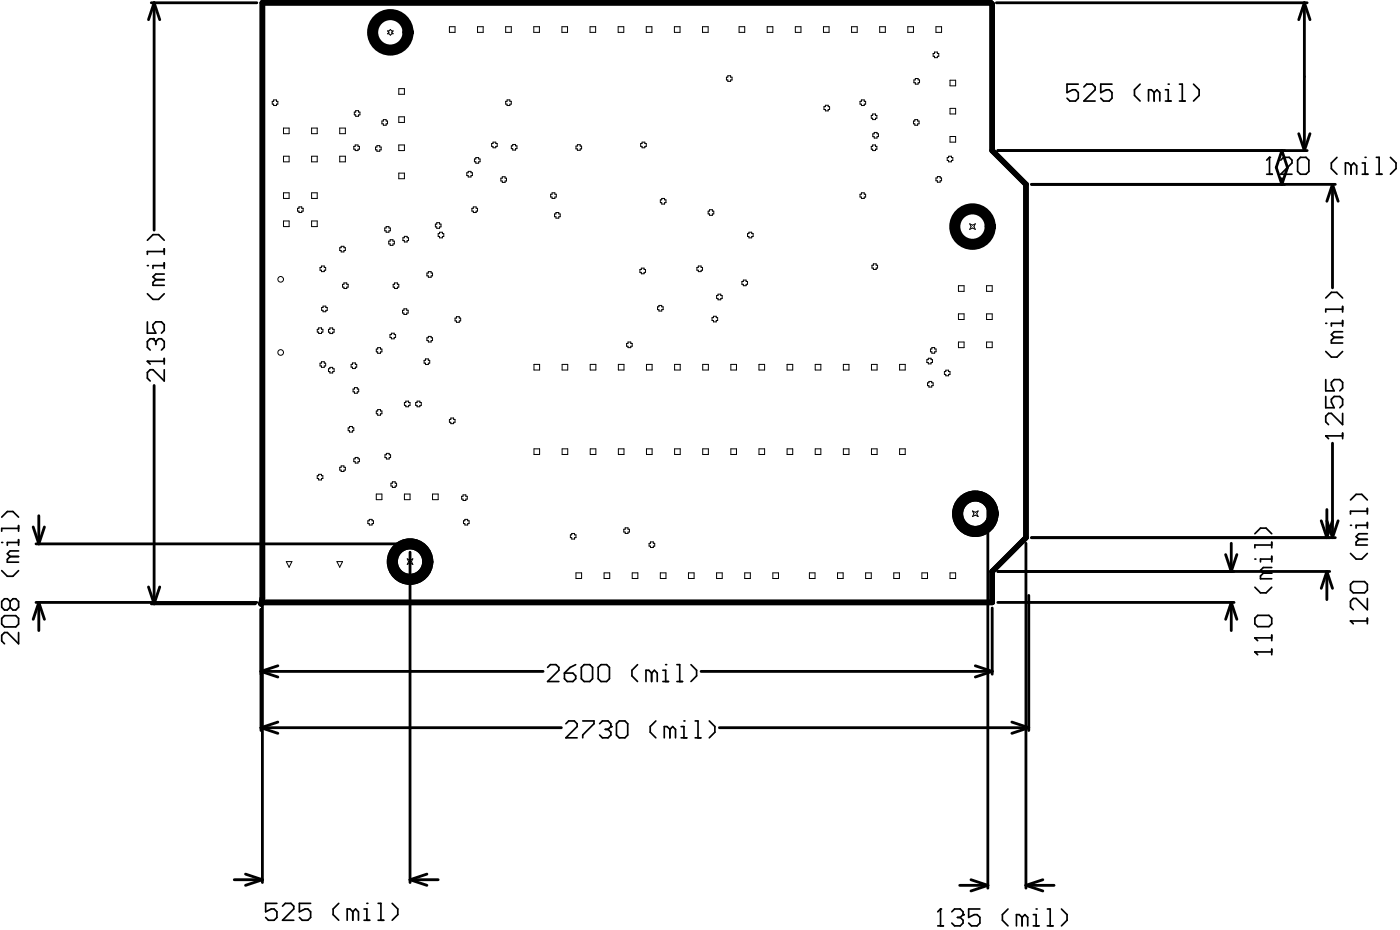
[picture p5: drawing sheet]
<svg xmlns="http://www.w3.org/2000/svg" width="421mm" height="279mm" viewBox="0 0 421 279" stroke-linecap="round" stroke-linejoin="round" font-family="sans-serif">
<path d="M78.8 .8h218.8l.4 .5v43.9l10.2 10.1v106l-10.2 10.2v9.3h-219.2l-.4 .4 .4-1.7z" fill="none" stroke="#000" stroke-width="1.7"/>
<g fill="none" stroke="#000" stroke-width=".84">
<path d="M45.4 .8h31.7M46.3 .8l1.7 5.1M46.3 .8l-1.7 5.1M46.3 .8v68.3M299.3 .8h93.3M391.8 .8l1.7 5.1M391.8 .8l-1.7 5.1M391.8 .8v44.4M299.7 45.2h92.9M309.8 55.3h91.3M385 45.2l-1.7 5.1 1.7 5M385 45.2l1.7 5.1-1.7 5"/>
<path d="M385 45.2v.7M385 53.6v1.7M390.1 40.1l1.7 5.1M393.5 40.1l-1.7 5.1M400.2 55.3l1.7 5.1M400.2 55.3l-1.7 5.1M400.2 55.3v31.1M46.3 115.7v65.5M400.2 133v28.3M10 158.1l1.7 5.1M11.7 154.7v8.5M13.3 158.1l-1.6 5.1"/>
<path d="M296.7 152.9v113.6M396.9 156.3l1.6 5M398.5 156.3l1.7 5M398.5 152.9v8.4M400.2 156.3l-1.7 5M401.9 156.3l-1.7 5M10.8 163.2h109.9M44.6 176.1l1.7 5.1M48 176.1l-1.7 5.1M123.2 165.7v99.1M299.7 171.5h99.7M308.2 163v103.5"/>
<path d="M309 178.6v40.6M309.8 161.3h91.3M368.1 166.4l1.7 5.1M369.8 163v8.5M371.5 166.4l-1.7 5.1M398.5 171.5l1.7 5M398.5 171.5l-1.6 5M398.5 171.5v8.4M10.8 180.8h66.3M11.7 180.8l1.6 5M11.7 180.8l-1.7 5M11.7 180.8v8.4"/>
<path d="M45.4 181.2h31.3M78.4 182.9v36.3M78.8 181.2v83.6M83.5 199.8l-5.1 1.7M293 199.8l5 1.7M298 182.4v19.9M299.7 180.8h71M369.8 180.8l1.7 5M369.8 180.8l-1.7 5M369.8 180.8v8.4M78.4 218.3l5.1 1.7M78.4 218.3h90.2"/>
<path d="M78.4 201.5l5.1 1.6M78.4 201.5h84.7M83.5 216.7l-5.1 1.6M210.6 201.5h87.4M216.1 218.3h92.9M298 201.5l-5 1.6M303.9 216.7l5.1 1.6M309 218.3l-5.1 1.7M70.4 264h8.4M73.7 262.3l5.1 1.7M78.8 264l-5.1 1.7M123.2 264l5 1.7"/>
<path d="M123.2 264h8.4M128.2 262.3l-5 1.7M288.3 265.7h8.4M291.6 264l5.1 1.7M296.7 265.7l-5.1 1.6M308.2 265.7l5 1.6M308.2 265.7h8.4M313.2 264l-5 1.7"/>
</g>
<g fill="none" stroke="#000" stroke-width=".51">
<path d="M323.9 25.3h-3.4v2.5l1.7-.9h.8l.9 .9v1.7l-.9 .8h-1.7l-.8-.8M325.6 26.1l.8-.8h1.7l.8 .8v.8l-3.3 3.4h3.3M334 25.3h-3.4v2.5l1.7-.9h.9l.8 .9v1.7l-.8 .8h-1.7l-.9-.8M342.4 25.3l-1.6 1.6v1.7l1.6 1.7M346.7 27.8l-.9-.9h-.8v3.4M346.7 27.8v2.5M346.7 27.8l.8-.9 .9 .9v2.5M350 26.9h.9v3.4M350 30.3h1.7M354.3 25.3h.8v5M354.3 30.3h1.7M358.5 25.3l1.7 1.6v1.7l-1.7 1.7"/>
<path d="M380.5 52.3h1.7M380.5 48.1l.8-.9v5.1M384.7 48.1l.8-.9h1.7l.9 .9v.8l-3.4 3.4h3.4M389.8 48.1l.8-.9h1.7l.8 .9v3.3l-.8 .9h-1.7l-.8-.9zM401.6 47.2l-1.7 1.7v1.7l1.7 1.7M405.8 49.7l-.8-.8h-.9v3.4M405.8 49.7v2.6M405.8 49.7l.8-.8 .9 .8v2.6M409.2 52.3h1.7M409.2 48.9h.8v3.4M413.4 52.3h1.7M413.4 47.2h.8v5.1"/>
<path d="M417.6 47.2l1.7 1.7v1.7l-1.7 1.7M44.3 72.1l1.7-1.7h1.6l1.7 1.7M49.3 74.6v1.7M49.3 78.8v1.7M49.3 75.5h-5v.8M49.3 79.7h-3.3v.8M44.3 96.6v3.4h2.5l-.8-1.7v-.9l.8-.8h1.7l.8 .8v1.7l-.8 .9M44.3 88.1l1.7 1.7h1.6l1.7-1.7M46.8 83.9l-.8 .9v.8h3.3M46.8 83.9h2.5M49.3 82.2h-2.5l-.8 .9 .8 .8M398.2 89.4l1.7-1.7h1.7l1.7 1.7"/>
<path d="M403.3 97h-3.4v.9M403.3 91.9v1.7M403.3 96.2v1.7M403.3 92.8h-5.1v.8M403.3 99.5h-2.6l-.8 .9 .8 .8M46.8 102.5l.8-.9h.9l.8 .9v1.7l-.8 .8M46.8 102.5l-.8-.9h-.9l-.8 .9v1.7l.8 .8M46.8 102.5v.8M49.3 107.6v1.6M49.3 110.9v3.4l-3.3-3.4h-.9l-.8 .9v1.7l.8 .8M49.3 108.4h-5l.8 .8M398.2 113.9v3.4h2.5l-.8-1.7v-.9l.8-.8h1.7l.9 .8v1.7l-.9 .9"/>
<path d="M398.2 119v3.3h2.5l-.8-1.6v-.9l.8-.8h1.7l.9 .8v1.7l-.9 .8M398.2 105.5l1.7 1.6h1.7l1.7-1.6M400.7 101.2l-.8 .9v.8h3.4M400.7 101.2h2.6M403.3 124v3.4l-3.4-3.4h-.8l-.9 .9v1.7l.9 .8M403.3 129.9v1.7M403.3 130.8h-5.1l.9 .8M.5 155.2l1.7-1.7h1.7l1.7 1.7M5.6 157.7v1.7M5.6 158.5h-5.1v.9M405.6 150l1.7-1.7h1.7l1.7 1.7M410.7 152.6v1.6"/>
<path d="M410.7 156.8v1.7M410.7 153.4h-5.1v.8M410.7 157.6h-3.4v.9M.5 171.2l1.7 1.7h1.7l1.7-1.7M3 167l-.8 .8v.9h3.4M3 167h2.6M5.6 161.9v1.7M5.6 162.8h-3.4v.8M5.6 165.3h-2.6l-.8 .8 .8 .9M376.9 176.2l1.7 1.7h1.7l1.7-1.7M376.9 160.2l1.7-1.7h1.7l1.7 1.7M379.5 172l-.9 .8v.9h3.4"/>
<path d="M379.5 172h2.5M382 167.8h-3.4v.8M382 163.5h-5.1v.9M382 162.7v1.7M382 166.9v1.7M382 170.3h-2.5l-.9 .8 .9 .9M405.6 175.4l.9-.9h3.4l.8 .9v1.6l-.8 .9h-3.4l-.9-.9zM405.6 166.1l1.7 1.7h1.7l1.7-1.7M408.2 161.8l-.9 .9v.8h3.4M408.2 161.8h2.5M410.7 179.6v3.3l-3.4-3.3h-.8l-.9 .8v1.7l.9 .8M410.7 160.2h-2.5l-.9 .8 .9 .8"/>
<path d="M.5 185.6l.9-.9h3.3l.9 .9v1.7l-.9 .8h-3.3l-.9-.8zM3 180.5l.9-.8h.8l.9 .8v1.7l-.9 .8h-.8l-.9-.8M3 180.5l-.8-.8h-.8l-.9 .8v1.7l.9 .8h.8l.8-.8M3 180.5v1.7M5.6 189.8v3.4l-3.4-3.4h-.8l-.9 .8v1.7l.9 .9M172.9 199.4l-1.7 .9-1.7 1.7M175.5 199.4h1.6l.9 .9v3.3l-.9 .9h-1.6l-.9-.9v-3.3zM180.5 199.4h1.7l.9 .9v3.3l-.9 .9h-1.7l-.8-.9v-3.3zM191.5 199.4l-1.7 1.7v1.7l1.7 1.7M203.3 199.4h.9v5.1M207.5 199.4l1.7 1.7v1.7l-1.7 1.7M376.9 185.5l.9-.9h3.3l.9 .9v1.7l-.9 .8h-3.3l-.9-.8z"/>
<path d="M382 190.6v1.6M382 194.8v1.7M382 195.6h-5.1l.9 .9M382 191.4h-5.1l.9 .8M410.7 185.5v1.7M410.7 186.3h-5.1l.9 .9M164.5 200.3l.8-.9h1.7l.9 .9v.8l-3.4 3.4h3.4M169.5 202h2.6l.8 .8v.8l-.8 .9h-1.7l-.9-.9zM170 217.2l.8-.9h1.7l.8 .9v.8l-3.3 3.4h3.3M175 216.3h3.4v.9l-3.4 3.3v.9M180.1 217.2l.8-.9h1.7l.9 .9v.8l-.9 .9M181.8 218.9h.8"/>
<path d="M182.6 218.9l.9 .8v.8l-.9 .9h-1.7l-.8-.9M186 216.3h1.7l.8 .9v3.3l-.8 .9h-1.7l-.8-.9v-3.3zM195.7 202l-.8-.9h-.9v3.4M195.7 202v2.5M195.7 202l.9-.9 .8 .9v2.5M197 216.3l-1.7 1.7v1.7l1.7 1.7M199.1 204.5h1.7M199.1 201.1h.8v3.4M201.2 218.9l-.8-.9h-.9v3.4M201.2 218.9v2.5M201.2 218.9l.9-.9 .8 .9v2.5M203.3 204.5h1.7"/>
<path d="M204.6 218h.8v3.4M208.8 216.3h.9v5.1M213 216.3l1.7 1.7v1.7l-1.7 1.7M204.6 221.4h1.7M208.8 221.4h1.7M83.2 271.1h-3.4v2.5l1.7-.9h.8l.9 .9v1.7l-.9 .8h-1.7l-.8-.8M84.9 271.9l.8-.8h1.7l.8 .8v.8l-3.3 3.4h3.3M93.3 271.1h-3.4v2.5l1.7-.9h.9l.8 .9v1.7l-.8 .8h-1.7l-.9-.8M101.7 271.1l-1.6 1.6v1.7l1.6 1.7M106 273.6l-.9-.9h-.8v3.4M106 273.6v2.5M106 273.6l.8-.9 .9 .9v2.5"/>
<path d="M109.3 272.7h.9v3.4M109.3 276.1h1.7M113.6 271.1h.8v5M113.6 276.1h1.7M117.8 271.1l1.7 1.6v1.7l-1.7 1.7M281.7 277.8h1.7M281.7 273.6l.8-.9v5.1M285.9 273.6l.8-.9h1.7l.9 .9v.8l-.9 .9M287.6 275.3h.8M288.4 275.3l.9 .8v.9l-.9 .8h-1.7l-.8-.8M294.3 272.7h-3.3v2.6l1.6-.9h.9l.8 .9v1.7l-.8 .8h-1.7l-.8-.8M302.8 272.7l-1.7 1.7v1.7l1.7 1.7"/>
<path d="M307 275.3l-.8-.9h-.9v3.4M307 275.3v2.5M307 275.3l.8-.9 .9 .9v2.5M310.4 277.8h1.7M310.4 274.4h.8v3.4M314.6 277.8h1.7M314.6 272.7h.8v5.1M318.8 272.7l1.7 1.7v1.7l-1.7 1.7"/>
</g>
<g fill="#000">
<circle cx="350.9" cy="25.3" r=".25"/>
<circle cx="381.3" cy="47.2" r=".25"/>
<circle cx="410" cy="47.2" r=".25"/>
<circle cx="44.3" cy="79.7" r=".25"/>
<circle cx="398.2" cy="97" r=".25"/>
<circle cx="44.3" cy="108.4" r=".25"/>
<circle cx="46" cy="101.6" r=".25"/>
<circle cx="398.2" cy="130.8" r=".25"/>
<circle cx="405.6" cy="157.6" r=".25"/>
<circle cx=".5" cy="162.8" r=".25"/>
<circle cx="376.9" cy="167.8" r=".25"/>
<circle cx="199.9" cy="199.4" r=".25"/>
<circle cx="376.9" cy="195.6" r=".25"/>
<circle cx="376.9" cy="191.4" r=".25"/>
<circle cx="405.6" cy="186.3" r=".25"/>
<circle cx="183.5" cy="218" r=".25"/>
<circle cx="205.4" cy="216.3" r=".25"/>
<circle cx="110.2" cy="271.1" r=".25"/>
<circle cx="282.5" cy="272.7" r=".25"/>
<circle cx="289.3" cy="274.4" r=".25"/>
<circle cx="311.2" cy="272.7" r=".25"/>
</g>
<g fill="none" stroke="#000" stroke-width="3.3">
<circle cx="117.2" cy="9.7" r="5.3"/>
<circle cx="292.1" cy="68" r="5.3"/>
<circle cx="293" cy="154.2" r="5.3"/>
<circle cx="123.2" cy="168.5" r="5.3"/>
</g>
<g fill="none" stroke="#000" stroke-width=".3">
<path d="M116.4 9.3h.4l.4-.4 .5 .4h.4l-.4 .4 .4 .4h-.4l-.5 .5-.4-.5h-.4l.4-.4zM135 8h1.7v1.7h-1.7zM143.4 8h1.7v1.7h-1.7zM151.9 8h1.7v1.7h-1.7zM160.3 8h1.7v1.7h-1.7zM168.8 8h1.7v1.7h-1.7zM177.2 8h1.7v1.7h-1.7zM185.7 8h1.7v1.7h-1.7zM194.1 8h1.7v1.7h-1.7zM202.6 8h1.7v1.7h-1.7zM211 8h1.7v1.7h-1.7zM222 8h1.7v1.7h-1.7z"/>
<path d="M230.4 8h1.7v1.7h-1.7zM238.9 8h1.7v1.7h-1.7zM247.3 8h1.7v1.7h-1.7zM255.8 8h1.7v1.7h-1.7zM264.2 8h1.7v1.7h-1.7zM272.7 8h1.7v1.7h-1.7zM280.3 16h.4v-.4h.8v.4h.5v.9h-.5v.4h-.8v-.4h-.4zM281.1 8h1.7v1.7h-1.7zM81.8 30.4h.4v-.4h.8v.4h.5v.8h-.5v.5h-.8v-.5h-.4zM85.1 38.4h1.7v1.7h-1.7zM93.6 38.4h1.7v1.7h-1.7zM102 38.4h1.7v1.7h-1.7z"/>
<path d="M106.4 33.6h.4v-.4h.9v.4h.4v.9h-.4v.4h-.9v-.4h-.4zM114.7 36.3h.4v-.4h.9v.4h.4v.9h-.4v.4h-.9v-.4h-.4zM119.8 26.6h1.7v1.7h-1.7zM119.8 35h1.7v1.7h-1.7zM151.9 30.4h.4v-.4h.9v.4h.4v.8h-.4v.5h-.9v-.5h-.4zM218.2 23.2h.4v-.5h.9v.5h.4v.8h-.4v.4h-.9v-.4h-.4zM247.5 32h.4v-.4h.9v.4h.4v.8h-.4v.5h-.9v-.5h-.4zM258.3 30.4h.4v-.4h.9v.4h.4v.8h-.4v.5h-.9v-.5h-.4zM261.7 34.6h.4v-.4h.9v.4h.4v.9h-.4v.4h-.9v-.4h-.4zM262.6 39.7h.8v.5h.5v.8h-.5v.4h-.8v-.4h-.4v-.8h.4zM274.4 36.3h.4v-.4h.8v.4h.5v.9h-.5v.4h-.8v-.4h-.4zM274.5 24h.4v-.4h.9v.4h.4v.8h-.4v.4h-.9v-.4h-.4z"/>
<path d="M285.4 24.1h1.6v1.7h-1.6zM285.4 32.5h1.6v1.7h-1.6zM85.1 46.9h1.7v1.7h-1.7zM85.1 57.9h1.7v1.6h-1.7zM93.6 57.9h1.7v1.6h-1.7zM93.6 46.9h1.7v1.7h-1.7zM102 46.9h1.7v1.7h-1.7zM106.3 43.9h.4v-.4h.8v.4h.5v.9h-.5v.4h-.8v-.4h-.4zM113.2 43.7h.9v.4h.4v.9h-.4v.4h-.9v-.4h-.4v-.9h.4zM119.8 43.5h1.7v1.7h-1.7zM119.8 51.9h1.7v1.7h-1.7zM140.2 51.8h.4v-.4h.9v.4h.4v.9h-.4v.4h-.9v-.4h-.4z"/>
<path d="M142.5 47.7h.4v-.4h.9v.4h.4v.8h-.4v.5h-.9v-.5h-.4zM147.7 43.1h.4v-.4h.8v.4h.4v.8h-.4v.4h-.8v-.4h-.4zM150.4 53.5h.5v-.5h.8v.5h.4v.8h-.4v.4h-.8v-.4h-.5zM153.6 43.8h.4v-.5h.9v.5h.4v.8h-.4v.4h-.9v-.4h-.4zM165.4 58.3h.4v-.4h.9v.4h.4v.8h-.4v.4h-.9v-.4h-.4zM173 43.8h.4v-.4h.9v.4h.4v.9h-.4v.4h-.9v-.4h-.4zM192.4 43.1h.5v-.4h.8v.4h.4v.8h-.4v.4h-.8v-.4h-.5zM198.3 60h.5v-.5h.8v.5h.4v.8h-.4v.4h-.8v-.4h-.5zM258.3 58.3h.4v-.4h.9v.4h.4v.8h-.4v.4h-.9v-.4h-.4zM261.7 43.9h.4v-.4h.9v.4h.4v.9h-.4v.4h-.9v-.4h-.4zM281.1 53.4h.4v-.4h.9v.4h.4v.8h-.4v.5h-.9v-.5h-.4zM284.5 47.3h.4v-.4h.9v.4h.4v.8h-.4v.5h-.9v-.5h-.4z"/>
<path d="M285.4 41h1.6v1.7h-1.6zM85.1 66.3h1.7v1.7h-1.7zM89.4 62.5h.4v-.4h.8v.4h.5v.8h-.5v.5h-.8v-.5h-.4zM93.6 66.3h1.7v1.7h-1.7zM102 74.3h.5v-.4h.8v.4h.4v.9h-.4v.4h-.8v-.4h-.5zM115.6 68.4h.4v-.4h.8v.4h.4v.9h-.4v.4h-.8v-.4h-.4zM117.2 71.9h.8v.5h.5v.8h-.5v.4h-.8v-.4h-.4v-.8h.4zM121 71.3h.4v-.4h.9v.4h.4v.9h-.4v.4h-.9v-.4h-.4zM130.8 67.2h.4v-.4h.8v.4h.5v.9h-.5v.4h-.8v-.4h-.4zM131.6 70.1h.4v-.4h.9v.4h.4v.8h-.4v.5h-.9v-.5h-.4zM141.7 62.5h.5v-.4h.8v.4h.4v.8h-.4v.5h-.8v-.5h-.5zM166.6 64.2h.4v-.4h.8v.4h.5v.8h-.5v.5h-.8v-.5h-.4z"/>
<path d="M212.7 63.3h.4v-.4h.9v.4h.4v.9h-.4v.4h-.9v-.4h-.4zM224.5 70.1h.5v-.4h.8v.4h.4v.8h-.4v.5h-.8v-.5h-.5zM261.9 79.6h.4v-.4h.9v.4h.4v.8h-.4v.5h-.9v-.5h-.4zM291.3 67.1l.8 .5 .9-.5-.5 .9 .5 .8-.9-.4-.8 .4 .4-.8zM95.3 98.8h.4v-.4h.9v.4h.4v.8h-.4v.5h-.9v-.5h-.4zM96.1 80.2h.5v-.4h.8v.4h.4v.9h-.4v.4h-.8v-.4h-.5zM96.6 92.3h.4v-.4h.9v.4h.4v.8h-.4v.4h-.9v-.4h-.4zM98.7 98.8h.4v-.4h.8v.4h.5v.9h-.5v.4h-.8v-.4h-.4zM102.9 85.3h.4v-.4h.9v.4h.4v.9h-.4v.4h-.9v-.4h-.4zM118.1 85.3h.4v-.4h.9v.4h.4v.9h-.4v.4h-.9v-.4h-.4zM121.3 92.7h.9v.4h.4v.8h-.4v.5h-.9v-.5h-.4v-.8h.4zM128.2 81.9h.5v-.4h.8v.4h.4v.9h-.4v.4h-.8v-.4h-.5z"/>
<path d="M136.7 95.4h.4v-.4h.8v.4h.5v.9h-.5v.4h-.8v-.4h-.4zM192.2 80.9h.4v-.4h.9v.4h.4v.8h-.4v.4h-.9v-.4h-.4zM197.9 91.6h.9v.5h.4v.8h-.4v.4h-.9v-.4h-.4v-.8h.4zM209.3 80.2h.4v-.4h.9v.4h.4v.9h-.4v.4h-.9v-.4h-.4zM213.9 95.3h.4v-.4h.8v.4h.5v.9h-.5v.4h-.8v-.4h-.4zM215.2 88.7h.5v-.4h.8v.4h.4v.8h-.4v.5h-.8v-.5h-.5zM222.8 84.5h.5v-.5h.8v.5h.4v.8h-.4v.4h-.8v-.4h-.5zM287.9 94.2h1.7v1.7h-1.7zM287.9 85.7h1.7v1.7h-1.7zM296.3 85.7h1.7v1.7h-1.7zM296.3 94.2h1.7v1.7h-1.7zM96.1 109h.5v-.5h.8v.5h.4v.8h-.4v.4h-.8v-.4h-.5z"/>
<path d="M98.7 110.6h.4v-.4h.8v.4h.5v.9h-.5v.4h-.8v-.4h-.4zM105.5 109.3h.4v-.4h.8v.4h.5v.9h-.5v.4h-.8v-.4h-.4zM106 116.7h.5v-.4h.8v.4h.4v.9h-.4v.4h-.8v-.4h-.5zM113.4 104.3h.9v.4h.4v.9h-.4v.4h-.9v-.4h-.4v-.9h.4zM117.1 100.4h.5v-.4h.8v.4h.4v.8h-.4v.5h-.8v-.5h-.5zM127.4 108.1h.4v-.4h.9v.4h.4v.9h-.4v.4h-.9v-.4h-.4zM128.2 101.4h.5v-.5h.8v.5h.4v.8h-.4v.4h-.8v-.4h-.5zM160.4 109.3h1.7v1.7h-1.7zM168.8 109.3h1.7v1.7h-1.7zM177.3 109.3h1.7v1.7h-1.7zM185.7 109.3h1.7v1.7h-1.7zM188.6 102.6h.9v.4h.4v.9h-.4v.4h-.9v-.4h-.4v-.9h.4z"/>
<path d="M194.2 109.3h1.7v1.7h-1.7zM202.6 109.3h1.7v1.7h-1.7zM211.1 109.3h1.7v1.7h-1.7zM219.5 109.3h1.7v1.7h-1.7zM228 109.3h1.7v1.7h-1.7zM236.4 109.3h1.7v1.7h-1.7zM244.9 109.3h1.7v1.7h-1.7zM253.3 109.3h1.7v1.7h-1.7zM261.8 109.3h1.6v1.7h-1.6zM270.2 109.3h1.7v1.7h-1.7zM278.4 107.9h.4v-.4h.9v.4h.4v.9h-.4v.4h-.9v-.4h-.4zM278.6 114.9h.4v-.5h.9v.5h.4v.8h-.4v.4h-.9v-.4h-.4z"/>
<path d="M279.5 104.7h.4v-.4h.8v.4h.5v.9h-.5v.4h-.8v-.4h-.4zM283.7 111.5h.4v-.4h.8v.4h.5v.8h-.5v.5h-.8v-.5h-.4zM287.9 102.6h1.7v1.7h-1.7zM296.3 102.6h1.7v1.7h-1.7zM104.6 128.4h.4v-.4h.8v.4h.5v.8h-.5v.5h-.8v-.5h-.4zM106.7 137.3h.8v.4h.5v.8h-.5v.4h-.8v-.4h-.4v-.8h.4zM113.4 122.9h.9v.4h.4v.9h-.4v.4h-.9v-.4h-.4v-.9h.4zM115.6 136.5h.5v-.5h.8v.5h.4v.8h-.4v.4h-.8v-.4h-.5zM121.9 120.4h.8v.4h.5v.8h-.5v.5h-.8v-.5h-.4v-.8h.4zM124.9 120.8h.4v-.4h.8v.4h.4v.8h-.4v.5h-.8v-.5h-.4zM135 125.9h.4v-.5h.9v.5h.4v.8h-.4v.4h-.9v-.4h-.4zM160.4 134.7h1.7v1.7h-1.7z"/>
<path d="M168.8 134.7h1.7v1.7h-1.7zM177.3 134.7h1.7v1.7h-1.7zM185.7 134.7h1.7v1.7h-1.7zM194.2 134.7h1.7v1.7h-1.7zM202.6 134.7h1.7v1.7h-1.7zM211.1 134.7h1.7v1.7h-1.7zM219.5 134.7h1.7v1.7h-1.7zM228 134.7h1.7v1.7h-1.7zM236.4 134.7h1.7v1.7h-1.7zM244.9 134.7h1.7v1.7h-1.7zM253.3 134.7h1.7v1.7h-1.7zM261.8 134.7h1.6v1.7h-1.6z"/>
<path d="M270.2 134.7h1.7v1.7h-1.7zM95.3 142.7h.4v-.4h.9v.4h.4v.9h-.4v.4h-.9v-.4h-.4zM102 140.2h.5v-.4h.8v.4h.4v.9h-.4v.4h-.8v-.4h-.5zM110.9 155.8h.9v.5h.4v.8h-.4v.4h-.9v-.4h-.4v-.8h.4zM113 148.2h1.7v1.7h-1.7zM117.4 145h.5v-.4h.8v.4h.4v.8h-.4v.5h-.8v-.5h-.5zM121.5 148.2h1.7v1.7h-1.7zM129.9 148.2h1.7v1.7h-1.7zM138.7 148.9h.4v-.4h.8v.4h.4v.9h-.4v.4h-.8v-.4h-.4zM139.6 155.8h.9v.5h.4v.8h-.4v.4h-.9v-.4h-.4v-.8h.4zM187.4 158.8h.4v-.4h.8v.4h.5v.8h-.5v.5h-.8v-.5h-.4zM292.1 153.3l.9 .4 .8-.4-.4 .9 .4 .8-.8-.4-.9 .4 .4-.8z"/>
<path d="M86 168.5h1.7l-.9 1.7zM101.2 168.5h1.7l-.9 1.7zM122.3 167.7l.9 .4 .8-.4-.4 .8 .4 .9-.8-.5-.9 .5 .4-.9zM171.3 160.5h.4v-.4h.9v.4h.4v.8h-.4v.5h-.9v-.5h-.4zM173 171.9h1.7v1.7h-1.7zM181.4 171.9h1.7v1.7h-1.7zM189.9 171.9h1.7v1.7h-1.7zM195 163h.4v-.4h.8v.4h.5v.9h-.5v.4h-.8v-.4h-.4zM198.3 171.9h1.7v1.7h-1.7zM206.8 171.9h1.7v1.7h-1.7zM215.2 171.9h1.7v1.7h-1.7zM223.7 171.9h1.7v1.7h-1.7z"/>
<path d="M232.1 171.9h1.7v1.7h-1.7zM243.1 171.9h1.7v1.7h-1.7zM251.6 171.9h1.7v1.7h-1.7zM260 171.9h1.7v1.7h-1.7zM268.5 171.9h1.6v1.7h-1.6zM276.9 171.9h1.7v1.7h-1.7zM285.4 171.9h1.6v1.7h-1.6z"/>
<circle cx="84.3" cy="83.8" r=".84"/>
<circle cx="84.3" cy="105.8" r=".84"/>
</g>
</svg>
